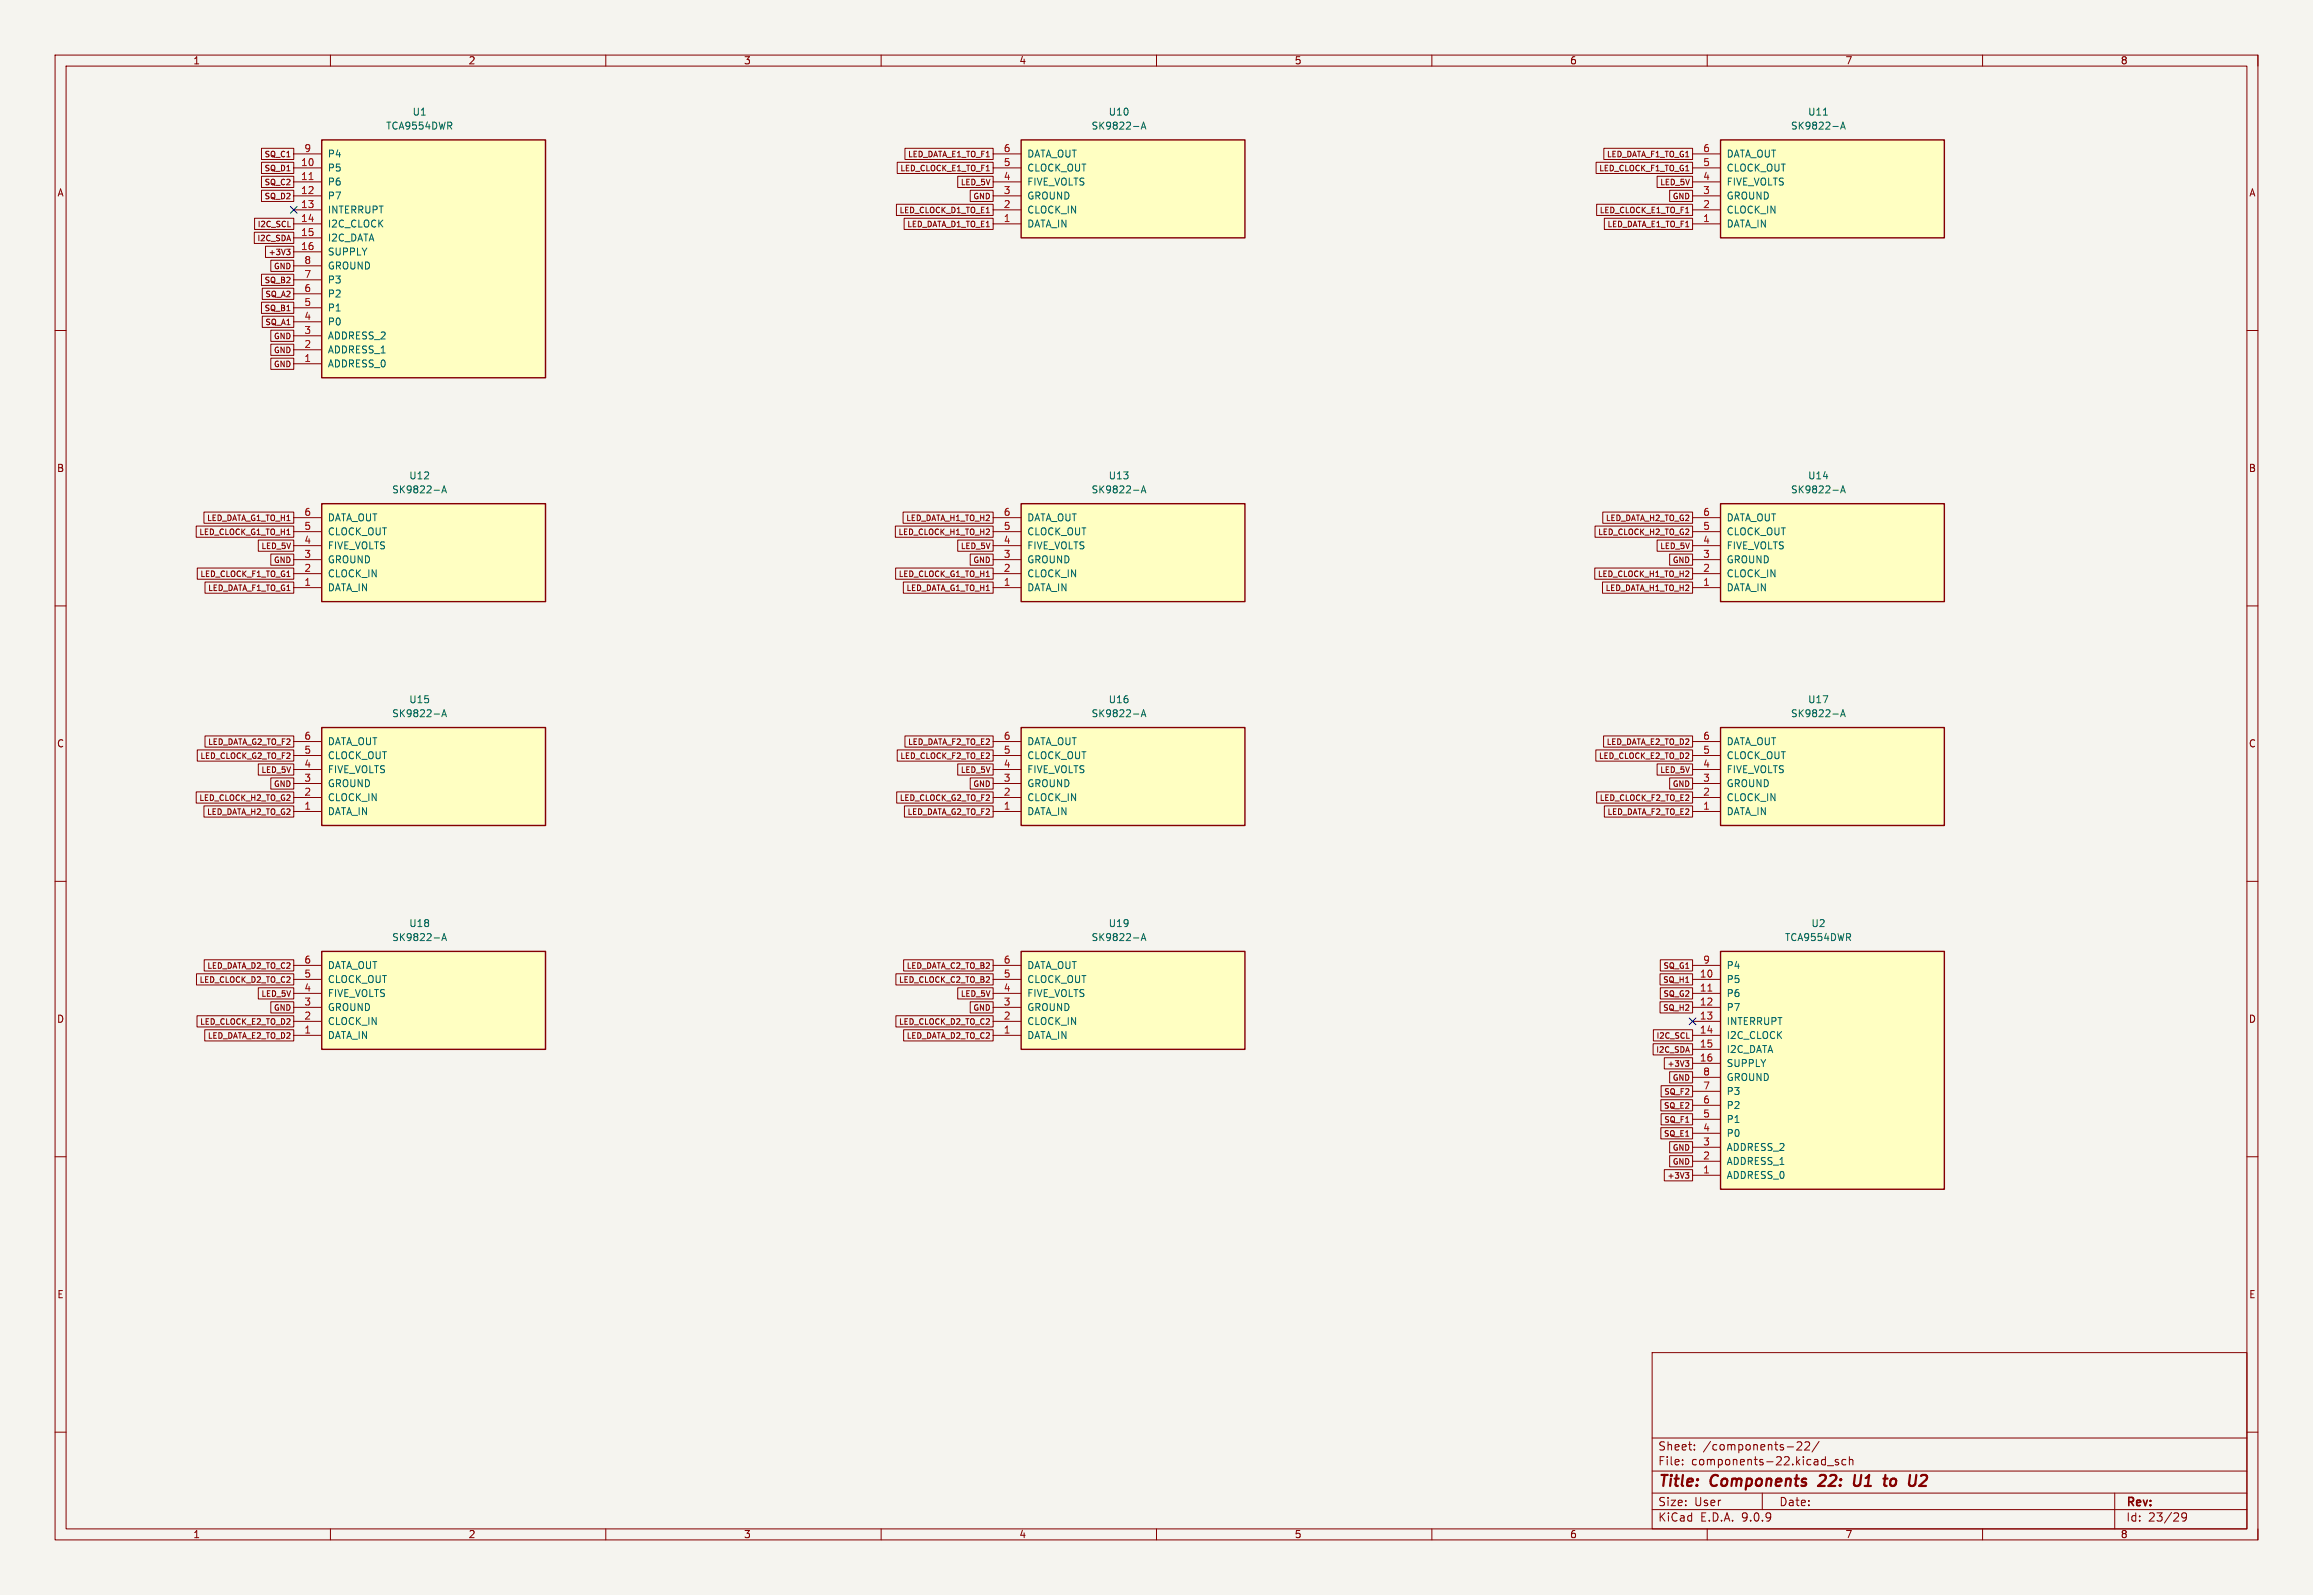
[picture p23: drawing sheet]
<svg xmlns="http://www.w3.org/2000/svg" width="420mm" height="290mm" viewBox="0 0 420 290" stroke-linecap="round" stroke-linejoin="round" font-family="sans-serif">
<defs><g id="words">
<g font-size="2.8" fill="#840000">
<text x="301" y="270.5">Title:</text>
<text x="310.7" y="270.5">Components</text>
<text x="331.2" y="270.5">22:</text>
<text x="338.3" y="270.5">U1</text>
<text x="344.6" y="270.5">to</text>
<text x="349.9" y="270.5">U2</text>
</g>
<g font-size="2.1" fill="#840000">
<text x="301" y="263.5">Sheet:</text>
<text x="309.2" y="263.5">/components-22/</text>
<text x="301" y="266.2">File:</text>
<text x="307.1" y="266.2">components-22.kicad_sch</text>
<text x="301" y="273.6">Size:</text>
<text x="307.7" y="273.6">User</text>
<text x="323" y="273.6">Date:</text>
<text x="386" y="273.9">Rev:</text>
<text x="301" y="276.4">KiCad</text>
<text x="308.7" y="276.4">E.D.A.</text>
<text x="316.3" y="276.4">9.0.9</text>
<text x="386" y="276.4">Id:</text>
<text x="390.1" y="276.4">23/29</text>
</g>
<g font-size="1.8" fill="#840000">
<text x="35" y="11.9">1</text>
<text x="85" y="11.9">2</text>
<text x="135" y="11.9">3</text>
<text x="185" y="11.9">4</text>
<text x="235" y="11.9">5</text>
<text x="285" y="11.9">6</text>
<text x="335" y="11.9">7</text>
<text x="385" y="11.9">8</text>
<text x="10.3" y="35.9">A</text>
<text x="408.3" y="35.9">A</text>
<text x="10.3" y="85.9">B</text>
<text x="408.3" y="85.9">B</text>
<text x="10.3" y="135.9">C</text>
<text x="408.3" y="135.9">C</text>
<text x="10.3" y="185.9">D</text>
<text x="408.3" y="185.9">D</text>
<text x="10.3" y="235.9">E</text>
<text x="408.3" y="235.9">E</text>
<text x="35" y="279.4">1</text>
<text x="85" y="279.4">2</text>
<text x="135" y="279.4">3</text>
<text x="185" y="279.4">4</text>
<text x="235" y="279.4">5</text>
<text x="285" y="279.4">6</text>
<text x="335" y="279.4">7</text>
<text x="385" y="279.4">8</text>
</g>
<g font-size="1.8" fill="#006464">
<text x="70" y="23.7">TCA9554DWR</text>
<text x="74.8" y="21.2">U1</text>
<text x="198.1" y="23.7">SK9822-A</text>
<text x="201.2" y="21.2">U10</text>
<text x="325.1" y="23.7">SK9822-A</text>
<text x="328.2" y="21.2">U11</text>
<text x="59.4" y="28.8">P4</text>
<text x="186.4" y="28.8">DATA_OUT</text>
<text x="313.4" y="28.8">DATA_OUT</text>
<text x="59.4" y="31.3">P5</text>
<text x="59.4" y="33.9">P6</text>
<text x="186.4" y="31.3">CLOCK_OUT</text>
<text x="186.4" y="33.9">FIVE_VOLTS</text>
<text x="313.4" y="31.3">CLOCK_OUT</text>
<text x="313.4" y="33.9">FIVE_VOLTS</text>
<text x="59.4" y="36.4">P7</text>
<text x="59.4" y="39">INTERRUPT</text>
<text x="59.4" y="41.5">I2C_CLOCK</text>
<text x="186.4" y="36.4">GROUND</text>
<text x="186.4" y="39">CLOCK_IN</text>
<text x="186.4" y="41.5">DATA_IN</text>
<text x="313.4" y="36.4">GROUND</text>
<text x="313.4" y="39">CLOCK_IN</text>
<text x="313.4" y="41.5">DATA_IN</text>
<text x="59.4" y="44">I2C_DATA</text>
<text x="59.4" y="46.6">SUPPLY</text>
<text x="59.4" y="49.1">GROUND</text>
<text x="59.4" y="51.7">P3</text>
<text x="59.4" y="54.2">P2</text>
<text x="59.4" y="56.7">P1</text>
<text x="59.4" y="59.3">P0</text>
<text x="59.4" y="61.8">ADDRESS_2</text>
<text x="59.4" y="64.4">ADDRESS_1</text>
<text x="59.4" y="66.9">ADDRESS_0</text>
<text x="71.1" y="89.8">SK9822-A</text>
<text x="74.2" y="87.2">U12</text>
<text x="198.1" y="89.8">SK9822-A</text>
<text x="201.2" y="87.2">U13</text>
<text x="325.1" y="89.8">SK9822-A</text>
<text x="328.2" y="87.2">U14</text>
<text x="59.4" y="94.8">DATA_OUT</text>
<text x="186.4" y="94.8">DATA_OUT</text>
<text x="313.4" y="94.8">DATA_OUT</text>
<text x="59.4" y="97.4">CLOCK_OUT</text>
<text x="59.4" y="99.9">FIVE_VOLTS</text>
<text x="186.4" y="97.4">CLOCK_OUT</text>
<text x="186.4" y="99.9">FIVE_VOLTS</text>
<text x="313.4" y="97.4">CLOCK_OUT</text>
<text x="313.4" y="99.9">FIVE_VOLTS</text>
<text x="59.4" y="102.5">GROUND</text>
<text x="59.4" y="105">CLOCK_IN</text>
<text x="59.4" y="107.5">DATA_IN</text>
<text x="186.4" y="102.5">GROUND</text>
<text x="186.4" y="105">CLOCK_IN</text>
<text x="186.4" y="107.5">DATA_IN</text>
<text x="313.4" y="102.5">GROUND</text>
<text x="313.4" y="105">CLOCK_IN</text>
<text x="313.4" y="107.5">DATA_IN</text>
<text x="71.1" y="130.4">SK9822-A</text>
<text x="74.2" y="127.9">U15</text>
<text x="198.1" y="130.4">SK9822-A</text>
<text x="201.2" y="127.9">U16</text>
<text x="325.1" y="130.4">SK9822-A</text>
<text x="328.2" y="127.9">U17</text>
<text x="59.4" y="135.5">DATA_OUT</text>
<text x="186.4" y="135.5">DATA_OUT</text>
<text x="313.4" y="135.5">DATA_OUT</text>
<text x="59.4" y="138">CLOCK_OUT</text>
<text x="59.4" y="140.6">FIVE_VOLTS</text>
<text x="59.4" y="143.1">GROUND</text>
<text x="186.4" y="138">CLOCK_OUT</text>
<text x="186.4" y="140.6">FIVE_VOLTS</text>
<text x="186.4" y="143.1">GROUND</text>
<text x="313.4" y="138">CLOCK_OUT</text>
<text x="313.4" y="140.6">FIVE_VOLTS</text>
<text x="313.4" y="143.1">GROUND</text>
<text x="59.4" y="145.6">CLOCK_IN</text>
<text x="59.4" y="148.2">DATA_IN</text>
<text x="186.4" y="145.6">CLOCK_IN</text>
<text x="186.4" y="148.2">DATA_IN</text>
<text x="313.4" y="145.6">CLOCK_IN</text>
<text x="313.4" y="148.2">DATA_IN</text>
<text x="71.1" y="171">SK9822-A</text>
<text x="74.2" y="168.5">U18</text>
<text x="198.1" y="171">SK9822-A</text>
<text x="201.2" y="168.5">U19</text>
<text x="324" y="171">TCA9554DWR</text>
<text x="328.8" y="168.5">U2</text>
<text x="59.4" y="176.1">DATA_OUT</text>
<text x="59.4" y="178.7">CLOCK_OUT</text>
<text x="186.4" y="176.1">DATA_OUT</text>
<text x="186.4" y="178.7">CLOCK_OUT</text>
<text x="313.4" y="176.1">P4</text>
<text x="313.4" y="178.7">P5</text>
<text x="59.4" y="181.2">FIVE_VOLTS</text>
<text x="59.4" y="183.7">GROUND</text>
<text x="186.4" y="181.2">FIVE_VOLTS</text>
<text x="186.4" y="183.7">GROUND</text>
<text x="313.4" y="181.2">P6</text>
<text x="313.4" y="183.7">P7</text>
<text x="59.4" y="186.3">CLOCK_IN</text>
<text x="59.4" y="188.8">DATA_IN</text>
<text x="186.4" y="186.3">CLOCK_IN</text>
<text x="186.4" y="188.8">DATA_IN</text>
<text x="313.4" y="186.3">INTERRUPT</text>
<text x="313.4" y="188.8">I2C_CLOCK</text>
<text x="313.4" y="191.4">I2C_DATA</text>
<text x="313.4" y="193.9">SUPPLY</text>
<text x="313.4" y="196.4">GROUND</text>
<text x="313.4" y="199">P3</text>
<text x="313.4" y="201.5">P2</text>
<text x="313.4" y="204.1">P1</text>
<text x="313.4" y="206.6">P0</text>
<text x="313.4" y="209.1">ADDRESS_2</text>
<text x="313.4" y="211.7">ADDRESS_1</text>
<text x="313.4" y="214.2">ADDRESS_0</text>
</g>
<g font-size="1.8" fill="#a90000">
<text x="55.2" y="27.7">9</text>
<text x="182.2" y="27.7">6</text>
<text x="309.2" y="27.7">6</text>
<text x="54.6" y="30.2">10</text>
<text x="54.6" y="32.8">11</text>
<text x="54.6" y="35.3">12</text>
<text x="182.2" y="30.2">5</text>
<text x="182.2" y="32.8">4</text>
<text x="182.2" y="35.3">3</text>
<text x="309.2" y="30.2">5</text>
<text x="309.2" y="32.8">4</text>
<text x="309.2" y="35.3">3</text>
<text x="54.6" y="37.8">13</text>
<text x="54.6" y="40.4">14</text>
<text x="182.2" y="37.8">2</text>
<text x="182.2" y="40.4">1</text>
<text x="309.2" y="37.8">2</text>
<text x="309.2" y="40.4">1</text>
<text x="54.6" y="42.9">15</text>
<text x="54.6" y="45.5">16</text>
<text x="55.2" y="48">8</text>
<text x="55.2" y="50.5">7</text>
<text x="55.2" y="53.1">6</text>
<text x="55.2" y="55.6">5</text>
<text x="55.2" y="58.2">4</text>
<text x="55.2" y="60.7">3</text>
<text x="55.2" y="63.2">2</text>
<text x="55.2" y="65.8">1</text>
<text x="55.2" y="93.7">6</text>
<text x="182.2" y="93.7">6</text>
<text x="309.2" y="93.7">6</text>
<text x="55.2" y="96.3">5</text>
<text x="55.2" y="98.8">4</text>
<text x="55.2" y="101.3">3</text>
<text x="182.2" y="96.3">5</text>
<text x="182.2" y="98.8">4</text>
<text x="182.2" y="101.3">3</text>
<text x="309.2" y="96.3">5</text>
<text x="309.2" y="98.8">4</text>
<text x="309.2" y="101.3">3</text>
<text x="55.2" y="103.9">2</text>
<text x="55.2" y="106.4">1</text>
<text x="182.2" y="103.9">2</text>
<text x="182.2" y="106.4">1</text>
<text x="309.2" y="103.9">2</text>
<text x="309.2" y="106.4">1</text>
<text x="55.2" y="134.4">6</text>
<text x="55.2" y="136.9">5</text>
<text x="182.2" y="134.4">6</text>
<text x="182.2" y="136.9">5</text>
<text x="309.2" y="134.4">6</text>
<text x="309.2" y="136.9">5</text>
<text x="55.2" y="139.4">4</text>
<text x="55.2" y="142">3</text>
<text x="182.2" y="139.4">4</text>
<text x="182.2" y="142">3</text>
<text x="309.2" y="139.4">4</text>
<text x="309.2" y="142">3</text>
<text x="55.2" y="144.5">2</text>
<text x="55.2" y="147.1">1</text>
<text x="182.2" y="144.5">2</text>
<text x="182.2" y="147.1">1</text>
<text x="309.2" y="144.5">2</text>
<text x="309.2" y="147.1">1</text>
<text x="55.2" y="175">6</text>
<text x="55.2" y="177.5">5</text>
<text x="182.2" y="175">6</text>
<text x="182.2" y="177.5">5</text>
<text x="308.6" y="177.5">10</text>
<text x="309.2" y="175">9</text>
<text x="55.2" y="180.1">4</text>
<text x="55.2" y="182.6">3</text>
<text x="55.2" y="185.2">2</text>
<text x="182.2" y="180.1">4</text>
<text x="182.2" y="182.6">3</text>
<text x="182.2" y="185.2">2</text>
<text x="308.6" y="180.1">11</text>
<text x="308.6" y="182.6">12</text>
<text x="308.6" y="185.2">13</text>
<text x="55.2" y="187.7">1</text>
<text x="182.2" y="187.7">1</text>
<text x="308.6" y="187.7">14</text>
<text x="308.6" y="190.2">15</text>
<text x="308.6" y="192.8">16</text>
<text x="309.2" y="195.3">8</text>
<text x="309.2" y="197.9">7</text>
<text x="309.2" y="200.4">6</text>
<text x="309.2" y="202.9">5</text>
<text x="309.2" y="205.5">4</text>
<text x="309.2" y="208">3</text>
<text x="309.2" y="210.6">2</text>
<text x="309.2" y="213.1">1</text>
</g>
<g font-size="1.4" fill="#840000">
<text x="47.9" y="28.7">SQ_C1</text>
<text x="164.8" y="28.7">LED_DATA_E1_TO_F1</text>
<text x="291.7" y="28.7">LED_DATA_F1_TO_G1</text>
<text x="47.9" y="31.3">SQ_D1</text>
<text x="47.9" y="33.8">SQ_C2</text>
<text x="163.4" y="31.3">LED_CLOCK_E1_TO_F1</text>
<text x="174.3" y="33.8">LED_5V</text>
<text x="290.3" y="31.3">LED_CLOCK_F1_TO_G1</text>
<text x="301.3" y="33.8">LED_5V</text>
<text x="46.7" y="41.4">I2C_SCL</text>
<text x="47.9" y="36.4">SQ_D2</text>
<text x="163.2" y="38.9">LED_CLOCK_D1_TO_E1</text>
<text x="164.6" y="41.4">LED_DATA_D1_TO_E1</text>
<text x="176.6" y="36.4">GND</text>
<text x="290.4" y="38.9">LED_CLOCK_E1_TO_F1</text>
<text x="291.8" y="41.4">LED_DATA_E1_TO_F1</text>
<text x="303.6" y="36.4">GND</text>
<text x="46.6" y="44">I2C_SDA</text>
<text x="48.6" y="46.5">+3V3</text>
<text x="47.9" y="51.6">SQ_B2</text>
<text x="49.6" y="49.1">GND</text>
<text x="47.9" y="56.7">SQ_B1</text>
<text x="48.1" y="59.2">SQ_A1</text>
<text x="48.1" y="54.1">SQ_A2</text>
<text x="49.6" y="64.3">GND</text>
<text x="49.6" y="61.8">GND</text>
<text x="49.6" y="66.8">GND</text>
<text x="37.5" y="94.8">LED_DATA_G1_TO_H1</text>
<text x="164.4" y="94.8">LED_DATA_H1_TO_H2</text>
<text x="291.5" y="94.8">LED_DATA_H2_TO_G2</text>
<text x="36.1" y="97.3">LED_CLOCK_G1_TO_H1</text>
<text x="47.3" y="99.9">LED_5V</text>
<text x="163" y="97.3">LED_CLOCK_H1_TO_H2</text>
<text x="174.3" y="99.9">LED_5V</text>
<text x="290.1" y="97.3">LED_CLOCK_H2_TO_G2</text>
<text x="301.3" y="99.9">LED_5V</text>
<text x="36.3" y="104.9">LED_CLOCK_F1_TO_G1</text>
<text x="37.7" y="107.5">LED_DATA_F1_TO_G1</text>
<text x="49.6" y="102.4">GND</text>
<text x="163.1" y="104.9">LED_CLOCK_G1_TO_H1</text>
<text x="164.5" y="107.5">LED_DATA_G1_TO_H1</text>
<text x="176.6" y="102.4">GND</text>
<text x="290" y="104.9">LED_CLOCK_H1_TO_H2</text>
<text x="291.4" y="107.5">LED_DATA_H1_TO_H2</text>
<text x="303.6" y="102.4">GND</text>
<text x="36.3" y="138">LED_CLOCK_G2_TO_F2</text>
<text x="37.7" y="135.4">LED_DATA_G2_TO_F2</text>
<text x="163.4" y="138">LED_CLOCK_F2_TO_E2</text>
<text x="164.8" y="135.4">LED_DATA_F2_TO_E2</text>
<text x="290.2" y="138">LED_CLOCK_E2_TO_D2</text>
<text x="291.6" y="135.4">LED_DATA_E2_TO_D2</text>
<text x="47.3" y="140.5">LED_5V</text>
<text x="49.6" y="143">GND</text>
<text x="174.3" y="140.5">LED_5V</text>
<text x="176.6" y="143">GND</text>
<text x="301.3" y="140.5">LED_5V</text>
<text x="303.6" y="143">GND</text>
<text x="36.1" y="145.6">LED_CLOCK_H2_TO_G2</text>
<text x="37.5" y="148.1">LED_DATA_H2_TO_G2</text>
<text x="163.3" y="145.6">LED_CLOCK_G2_TO_F2</text>
<text x="164.7" y="148.1">LED_DATA_G2_TO_F2</text>
<text x="290.4" y="145.6">LED_CLOCK_F2_TO_E2</text>
<text x="291.8" y="148.1">LED_DATA_F2_TO_E2</text>
<text x="36.1" y="178.6">LED_CLOCK_D2_TO_C2</text>
<text x="37.5" y="176.1">LED_DATA_D2_TO_C2</text>
<text x="163.1" y="178.6">LED_CLOCK_C2_TO_B2</text>
<text x="164.5" y="176.1">LED_DATA_C2_TO_B2</text>
<text x="301.9" y="178.6">SQ_H1</text>
<text x="301.9" y="176.1">SQ_G1</text>
<text x="47.3" y="181.1">LED_5V</text>
<text x="49.6" y="183.7">GND</text>
<text x="174.3" y="181.1">LED_5V</text>
<text x="176.6" y="183.7">GND</text>
<text x="301.9" y="183.7">SQ_H2</text>
<text x="301.9" y="181.1">SQ_G2</text>
<text x="36.2" y="186.2">LED_CLOCK_E2_TO_D2</text>
<text x="37.6" y="188.8">LED_DATA_E2_TO_D2</text>
<text x="163.1" y="186.2">LED_CLOCK_D2_TO_C2</text>
<text x="164.5" y="188.8">LED_DATA_D2_TO_C2</text>
<text x="300.6" y="191.3">I2C_SDA</text>
<text x="300.7" y="188.8">I2C_SCL</text>
<text x="302.6" y="193.8">+3V3</text>
<text x="303.6" y="196.4">GND</text>
<text x="302" y="201.5">SQ_E2</text>
<text x="302.1" y="198.9">SQ_F2</text>
<text x="302" y="206.5">SQ_E1</text>
<text x="302.1" y="204">SQ_F1</text>
<text x="303.6" y="209.1">GND</text>
<text x="302.6" y="214.2">+3V3</text>
<text x="303.6" y="211.6">GND</text>
</g>
</g></defs>
<path d="M0 0h420v289.6h-420z" fill="#f5f4ef" stroke="#f5f4ef" stroke-width=".18"/>
<g fill="none" stroke="#840000" stroke-width=".18">
<path d="M10 10h400v269.6h-400zM12 12h396v265.6h-396zM60 10v2M110 10v2M160 10v2M210 10v2M260 10v2M310 10v2M360 10v2M410 10v2M10 60h2M408 60h2"/>
<path d="M10 110h2M408 110h2M10 160h2M408 160h2M10 210h2M408 210h2M10 260h2M300 245.6h108v32h-108zM408 260h2M60 277.6v2M110 277.6v2M160 277.6v2"/>
<path d="M210 277.6v2M260 277.6v2M300 274.1h108M300 271.1h108M300 267.1h108M300 261.1h108M305.5 265.8v.1M305.5 265v.2M307.7 263.1v.1M307.7 262.3v.2M310 277.6v2M320 271.1v3"/>
<path d="M324.5 262.7h1.2M326.3 261.9l.6-.2 .2 .2 .1 .3-1 1h1M327.7 261.9l.6-.2 .2 .2 .1 .3-.9 1h.9M330.3 261.7l-1.3 1.9M331.8 266.1h1.2M333.8 265l-.3-.1-.3 .3 .1 .2 .5 .1v.4h-.6M335.2 265l-.5-.1-.2 .3v.5l.1 .2h.6M335.8 265.1l.2-.2 .4 .1 .1 .9M335.8 264.4v1.5M360 277.6v2M384 271.1v6.5M397 275.3l-.3 .3h-.2l-.3-.3 .1-.6 .4-.1 .3 .2a.99 .99 0 0 1-.4 1.3h-.3"/>
<path d="M410 277.6v2"/>
</g>
<path d="M331.4 268.6l-1.3 1.2h1.2M336.8 267.8l-.2 1.6 .2 .3a.66 .66 0 0 0 .9-.1M342 268.4h.8M344 268.4a.62 .62 0 0 0-.7 .4v.8a.52 .52 0 0 0 .7 .1M349.6 267.8h-.5l-.3 .2M349.8 268.6l-1.3 1.2h1.2" fill="none" stroke="#840000" stroke-width=".4"/>
<path d="M185.4 132.1h40.7v17.8h-40.7z" fill="#ffffc2"/>
<path d="M185.4 132.1h40.7v17.8h-40.7z" fill="none" stroke="#840000" stroke-width=".25"/>
<path d="M180.3 134.6h5.1M180.3 137.2h5.1M180.3 139.7h5.1M180.3 142.2h5.1M180.3 144.8h5.1M180.3 147.3h5.1" fill="none" stroke="#840000" stroke-width=".18"/>
<path d="M205.8 129.6h1M207.2 130.1l.4-1.3 .5 1.3M207.3 129.8h.6" fill="none" stroke="#006464" stroke-width=".18"/>
<path d="M58.4 25.4h40.7v43.2h-40.7z" fill="#ffffc2"/>
<path d="M58.4 25.4h40.7v43.2h-40.7z" fill="none" stroke="#840000" stroke-width=".25"/>
<g fill="none" stroke="#840000" stroke-width=".18">
<path d="M53.3 27.9h5.1M53.3 30.5h5.1M53.3 33h5.1M53.3 35.6h5.1M53.3 38.1h5.1M53.3 40.6h5.1M53.3 43.2h5.1M53.3 45.7h5.1M53.3 48.3h5.1M53.3 50.8h5.1M53.3 53.3h5.1M53.3 55.9h5.1"/>
<path d="M53.3 58.4h5.1M53.3 61h5.1M53.3 63.5h5.1M53.3 66h5.1"/>
</g>
<path d="M56.1 32.6h.7" fill="none" stroke="#a90000" stroke-width=".18"/>
<path d="M58.4 132.1h40.7v17.8h-40.7z" fill="#ffffc2"/>
<path d="M58.4 132.1h40.7v17.8h-40.7z" fill="none" stroke="#840000" stroke-width=".25"/>
<path d="M53.3 134.6h5.1M53.3 137.2h5.1M53.3 139.7h5.1M53.3 142.2h5.1M53.3 144.8h5.1M53.3 147.3h5.1" fill="none" stroke="#840000" stroke-width=".18"/>
<path d="M78.8 129.6h1M80.2 130.1l.4-1.3 .5 1.3M80.3 129.8h.6" fill="none" stroke="#006464" stroke-width=".18"/>
<path d="M58.4 91.4h40.7v17.8h-40.7z" fill="#ffffc2"/>
<path d="M58.4 91.4h40.7v17.8h-40.7z" fill="none" stroke="#840000" stroke-width=".25"/>
<path d="M53.3 94h5.1M53.3 96.5h5.1M53.3 99.1h5.1M53.3 101.6h5.1M53.3 104.1h5.1M53.3 106.7h5.1" fill="none" stroke="#840000" stroke-width=".18"/>
<path d="M78.8 89h1M80.2 89.5l.4-1.3 .5 1.3M80.3 89.1h.6" fill="none" stroke="#006464" stroke-width=".18"/>
<path d="M58.4 172.7h40.7v17.8h-40.7z" fill="#ffffc2"/>
<path d="M58.4 172.7h40.7v17.8h-40.7z" fill="none" stroke="#840000" stroke-width=".25"/>
<path d="M53.3 175.3h5.1M53.3 177.8h5.1M53.3 180.3h5.1M53.3 182.9h5.1M53.3 185.4h5.1M53.3 188h5.1" fill="none" stroke="#840000" stroke-width=".18"/>
<path d="M78.8 170.3h1M80.2 170.8l.4-1.3 .5 1.3M80.3 170.4h.6" fill="none" stroke="#006464" stroke-width=".18"/>
<path d="M185.4 25.4h40.7v17.8h-40.7z" fill="#ffffc2"/>
<path d="M185.4 25.4h40.7v17.8h-40.7z" fill="none" stroke="#840000" stroke-width=".25"/>
<path d="M180.3 27.9h5.1M180.3 30.5h5.1M180.3 33h5.1M180.3 35.6h5.1M180.3 38.1h5.1M180.3 40.6h5.1" fill="none" stroke="#840000" stroke-width=".18"/>
<path d="M205.8 23h1M207.2 23.4l.4-1.2 .5 1.2M207.3 23.1h.6" fill="none" stroke="#006464" stroke-width=".18"/>
<path d="M312.4 91.4h40.7v17.8h-40.7z" fill="#ffffc2"/>
<path d="M312.4 91.4h40.7v17.8h-40.7z" fill="none" stroke="#840000" stroke-width=".25"/>
<path d="M307.3 94h5.1M307.3 96.5h5.1M307.3 99.1h5.1M307.3 101.6h5.1M307.3 104.1h5.1M307.3 106.7h5.1" fill="none" stroke="#840000" stroke-width=".18"/>
<path d="M332.8 89h1M334.2 89.5l.4-1.3 .5 1.3M334.3 89.1h.6" fill="none" stroke="#006464" stroke-width=".18"/>
<path d="M312.4 172.7h40.7v43.2h-40.7z" fill="#ffffc2"/>
<path d="M312.4 172.7h40.7v43.2h-40.7z" fill="none" stroke="#840000" stroke-width=".25"/>
<g fill="none" stroke="#840000" stroke-width=".18">
<path d="M307.3 175.3h5.1M307.3 177.8h5.1M307.3 180.3h5.1M307.3 182.9h5.1M307.3 185.4h5.1M307.3 188h5.1M307.3 190.5h5.1M307.3 193h5.1M307.3 195.6h5.1M307.3 198.1h5.1M307.3 200.7h5.1M307.3 203.2h5.1"/>
<path d="M307.3 205.7h5.1M307.3 208.3h5.1M307.3 210.8h5.1M307.3 213.4h5.1"/>
</g>
<path d="M310.1 179.9h.7" fill="none" stroke="#a90000" stroke-width=".18"/>
<path d="M312.4 132.1h40.7v17.8h-40.7z" fill="#ffffc2"/>
<path d="M312.4 132.1h40.7v17.8h-40.7z" fill="none" stroke="#840000" stroke-width=".25"/>
<path d="M307.3 134.6h5.1M307.3 137.2h5.1M307.3 139.7h5.1M307.3 142.2h5.1M307.3 144.8h5.1M307.3 147.3h5.1" fill="none" stroke="#840000" stroke-width=".18"/>
<path d="M332.8 129.6h1M334.2 130.1l.4-1.3 .5 1.3M334.3 129.8h.6" fill="none" stroke="#006464" stroke-width=".18"/>
<path d="M312.4 25.4h40.7v17.8h-40.7z" fill="#ffffc2"/>
<path d="M312.4 25.4h40.7v17.8h-40.7z" fill="none" stroke="#840000" stroke-width=".25"/>
<path d="M307.3 27.9h5.1M307.3 30.5h5.1M307.3 33h5.1M307.3 35.6h5.1M307.3 38.1h5.1M307.3 40.6h5.1" fill="none" stroke="#840000" stroke-width=".18"/>
<path d="M331.1 20.9h.7M332.8 23h1M334.2 23.4l.4-1.2 .5 1.2M334.3 23.1h.6" fill="none" stroke="#006464" stroke-width=".18"/>
<path d="M185.4 172.7h40.7v17.8h-40.7z" fill="#ffffc2"/>
<path d="M185.4 172.7h40.7v17.8h-40.7z" fill="none" stroke="#840000" stroke-width=".25"/>
<path d="M180.3 175.3h5.1M180.3 177.8h5.1M180.3 180.3h5.1M180.3 182.9h5.1M180.3 185.4h5.1M180.3 188h5.1" fill="none" stroke="#840000" stroke-width=".18"/>
<path d="M205.8 170.3h1M207.2 170.8l.4-1.3 .5 1.3M207.3 170.4h.6" fill="none" stroke="#006464" stroke-width=".18"/>
<path d="M185.4 91.4h40.7v17.8h-40.7z" fill="#ffffc2"/>
<path d="M185.4 91.4h40.7v17.8h-40.7z" fill="none" stroke="#840000" stroke-width=".25"/>
<g fill="none" stroke="#840000" stroke-width=".18">
<path d="M46.2 39.6h7.1v2.1h-7.1zM47.5 29.5h5.8v2h-5.8zM47.5 26.9h5.8v2.1h-5.8zM47.5 34.5h5.8v2.1h-5.8zM47.5 32h5.8v2h-5.8zM162.8 37.1h17.5v2h-17.5zM162.9 29.5h17.4v2h-17.4zM164.2 39.6h16.1v2.1h-16.1zM164.3 26.9h16v2.1h-16zM173.9 32h6.4v2h-6.4zM176.2 34.5h4.1v2.1h-4.1zM289.8 29.5h17.5v2h-17.5z"/>
<path d="M289.9 37.1h17.4v2h-17.4zM291.2 26.9h16.1v2.1h-16.1zM291.3 39.6h16v2.1h-16zM300.9 32h6.4v2h-6.4zM303.2 34.5h4.1v2.1h-4.1zM46.2 42.2h7.1v2h-7.1zM47.5 54.9h5.8v2h-5.8zM47.5 49.8h5.8v2h-5.8zM47.6 57.4h5.7v2h-5.7zM47.6 52.3h5.7v2.1h-5.7zM48.2 44.7h5.1v2h-5.1zM49.2 59.9h4.1v2.1h-4.1z"/>
<path d="M49.2 47.2h4.1v2.1h-4.1zM52 45.2h.7l-.4 .4 .3 .1 .1 .4-.2 .2h-.3M49.2 62.5h4.1v2h-4.1zM49.2 65h4.1v2.1h-4.1zM35.6 95.5h17.7v2h-17.7zM37 93h16.3v2h-16.3zM46.9 98h6.4v2.1h-6.4zM162.6 95.5h17.7v2h-17.7zM164 93h16.3v2h-16.3zM173.9 98h6.4v2.1h-6.4zM180.3 94h5.1M180.3 96.5h5.1"/>
<path d="M180.3 99.1h5.1M289.6 95.5h17.7v2h-17.7zM291 93h16.3v2h-16.3zM300.9 98h6.4v2.1h-6.4zM35.8 103.1h17.5v2.1h-17.5zM37.2 105.7h16.1v2h-16.1zM49.2 100.6h4.1v2h-4.1zM162.6 103.1h17.7v2.1h-17.7zM164 105.7h16.3v2h-16.3zM176.2 100.6h4.1v2h-4.1zM180.3 101.6h5.1M180.3 104.1h5.1"/>
<path d="M180.3 106.7h5.1M289.6 103.1h17.7v2.1h-17.7zM291 105.7h16.3v2h-16.3zM303.2 100.6h4.1v2h-4.1zM35.8 136.1h17.5v2.1h-17.5zM37.2 133.6h16.1v2h-16.1zM46.9 138.7h6.4v2h-6.4zM162.9 136.1h17.4v2.1h-17.4zM164.3 133.6h16v2h-16zM173.9 138.7h6.4v2h-6.4zM289.8 136.1h17.5v2.1h-17.5zM291.2 133.6h16.1v2h-16.1z"/>
<path d="M300.9 138.7h6.4v2h-6.4zM35.6 143.8h17.7v2h-17.7zM37 146.3h16.3v2h-16.3zM49.2 141.2h4.1v2.1h-4.1zM162.8 143.8h17.5v2h-17.5zM164.2 146.3h16.1v2h-16.1zM176.2 141.2h4.1v2.1h-4.1zM289.9 143.8h17.4v2h-17.4zM291.3 146.3h16v2h-16zM303.2 141.2h4.1v2.1h-4.1zM35.7 176.8h17.6v2h-17.6zM37.1 174.2h16.2v2.1h-16.2z"/>
<path d="M46.9 179.3h6.4v2.1h-6.4zM162.7 176.8h17.6v2h-17.6zM164.1 174.2h16.2v2.1h-16.2zM173.9 179.3h6.4v2.1h-6.4zM301.4 176.8h5.9v2h-5.9zM301.5 179.3h5.8v2.1h-5.8zM301.5 174.2h5.8v2.1h-5.8zM35.8 184.4h17.5v2h-17.5zM37.2 186.9h16.1v2.1h-16.1zM49.2 181.9h4.1v2h-4.1zM162.7 184.4h17.6v2h-17.6zM164.1 186.9h16.2v2.1h-16.2z"/>
<path d="M176.2 181.9h4.1v2h-4.1zM300.2 189.5h7.1v2h-7.1zM300.2 186.9h7.1v2.1h-7.1zM301.4 181.9h5.9v2h-5.9zM301.6 199.6h5.7v2.1h-5.7zM301.6 197.1h5.7v2h-5.7zM302.2 192h5.1v2.1h-5.1zM303.2 194.6h4.1v2h-4.1zM306 192.6h.7l-.4 .3 .3 .1 .1 .4-.2 .2h-.3M301.6 204.7h5.7v2.1h-5.7zM301.6 202.2h5.7v2h-5.7zM302.2 212.3h5.1v2.1h-5.1z"/>
<path d="M303.2 209.8h4.1v2h-4.1zM303.2 207.3h4.1v2h-4.1zM306 212.9h.7l-.4 .4 .3 .1 .1 .3-.2 .2h-.3"/>
</g>
<path d="M205.8 89h1M207.2 89.5l.4-1.3 .5 1.3M207.3 89.1h.6" fill="none" stroke="#006464" stroke-width=".18"/>
<path d="M52.7 37.5l1.2 1.2M53.9 37.5l-1.2 1.2M306.7 184.8l1.2 1.2M307.9 184.8l-1.2 1.2" fill="none" stroke="#000084" stroke-width=".18"/>
<use href="#words"/>
</svg>
